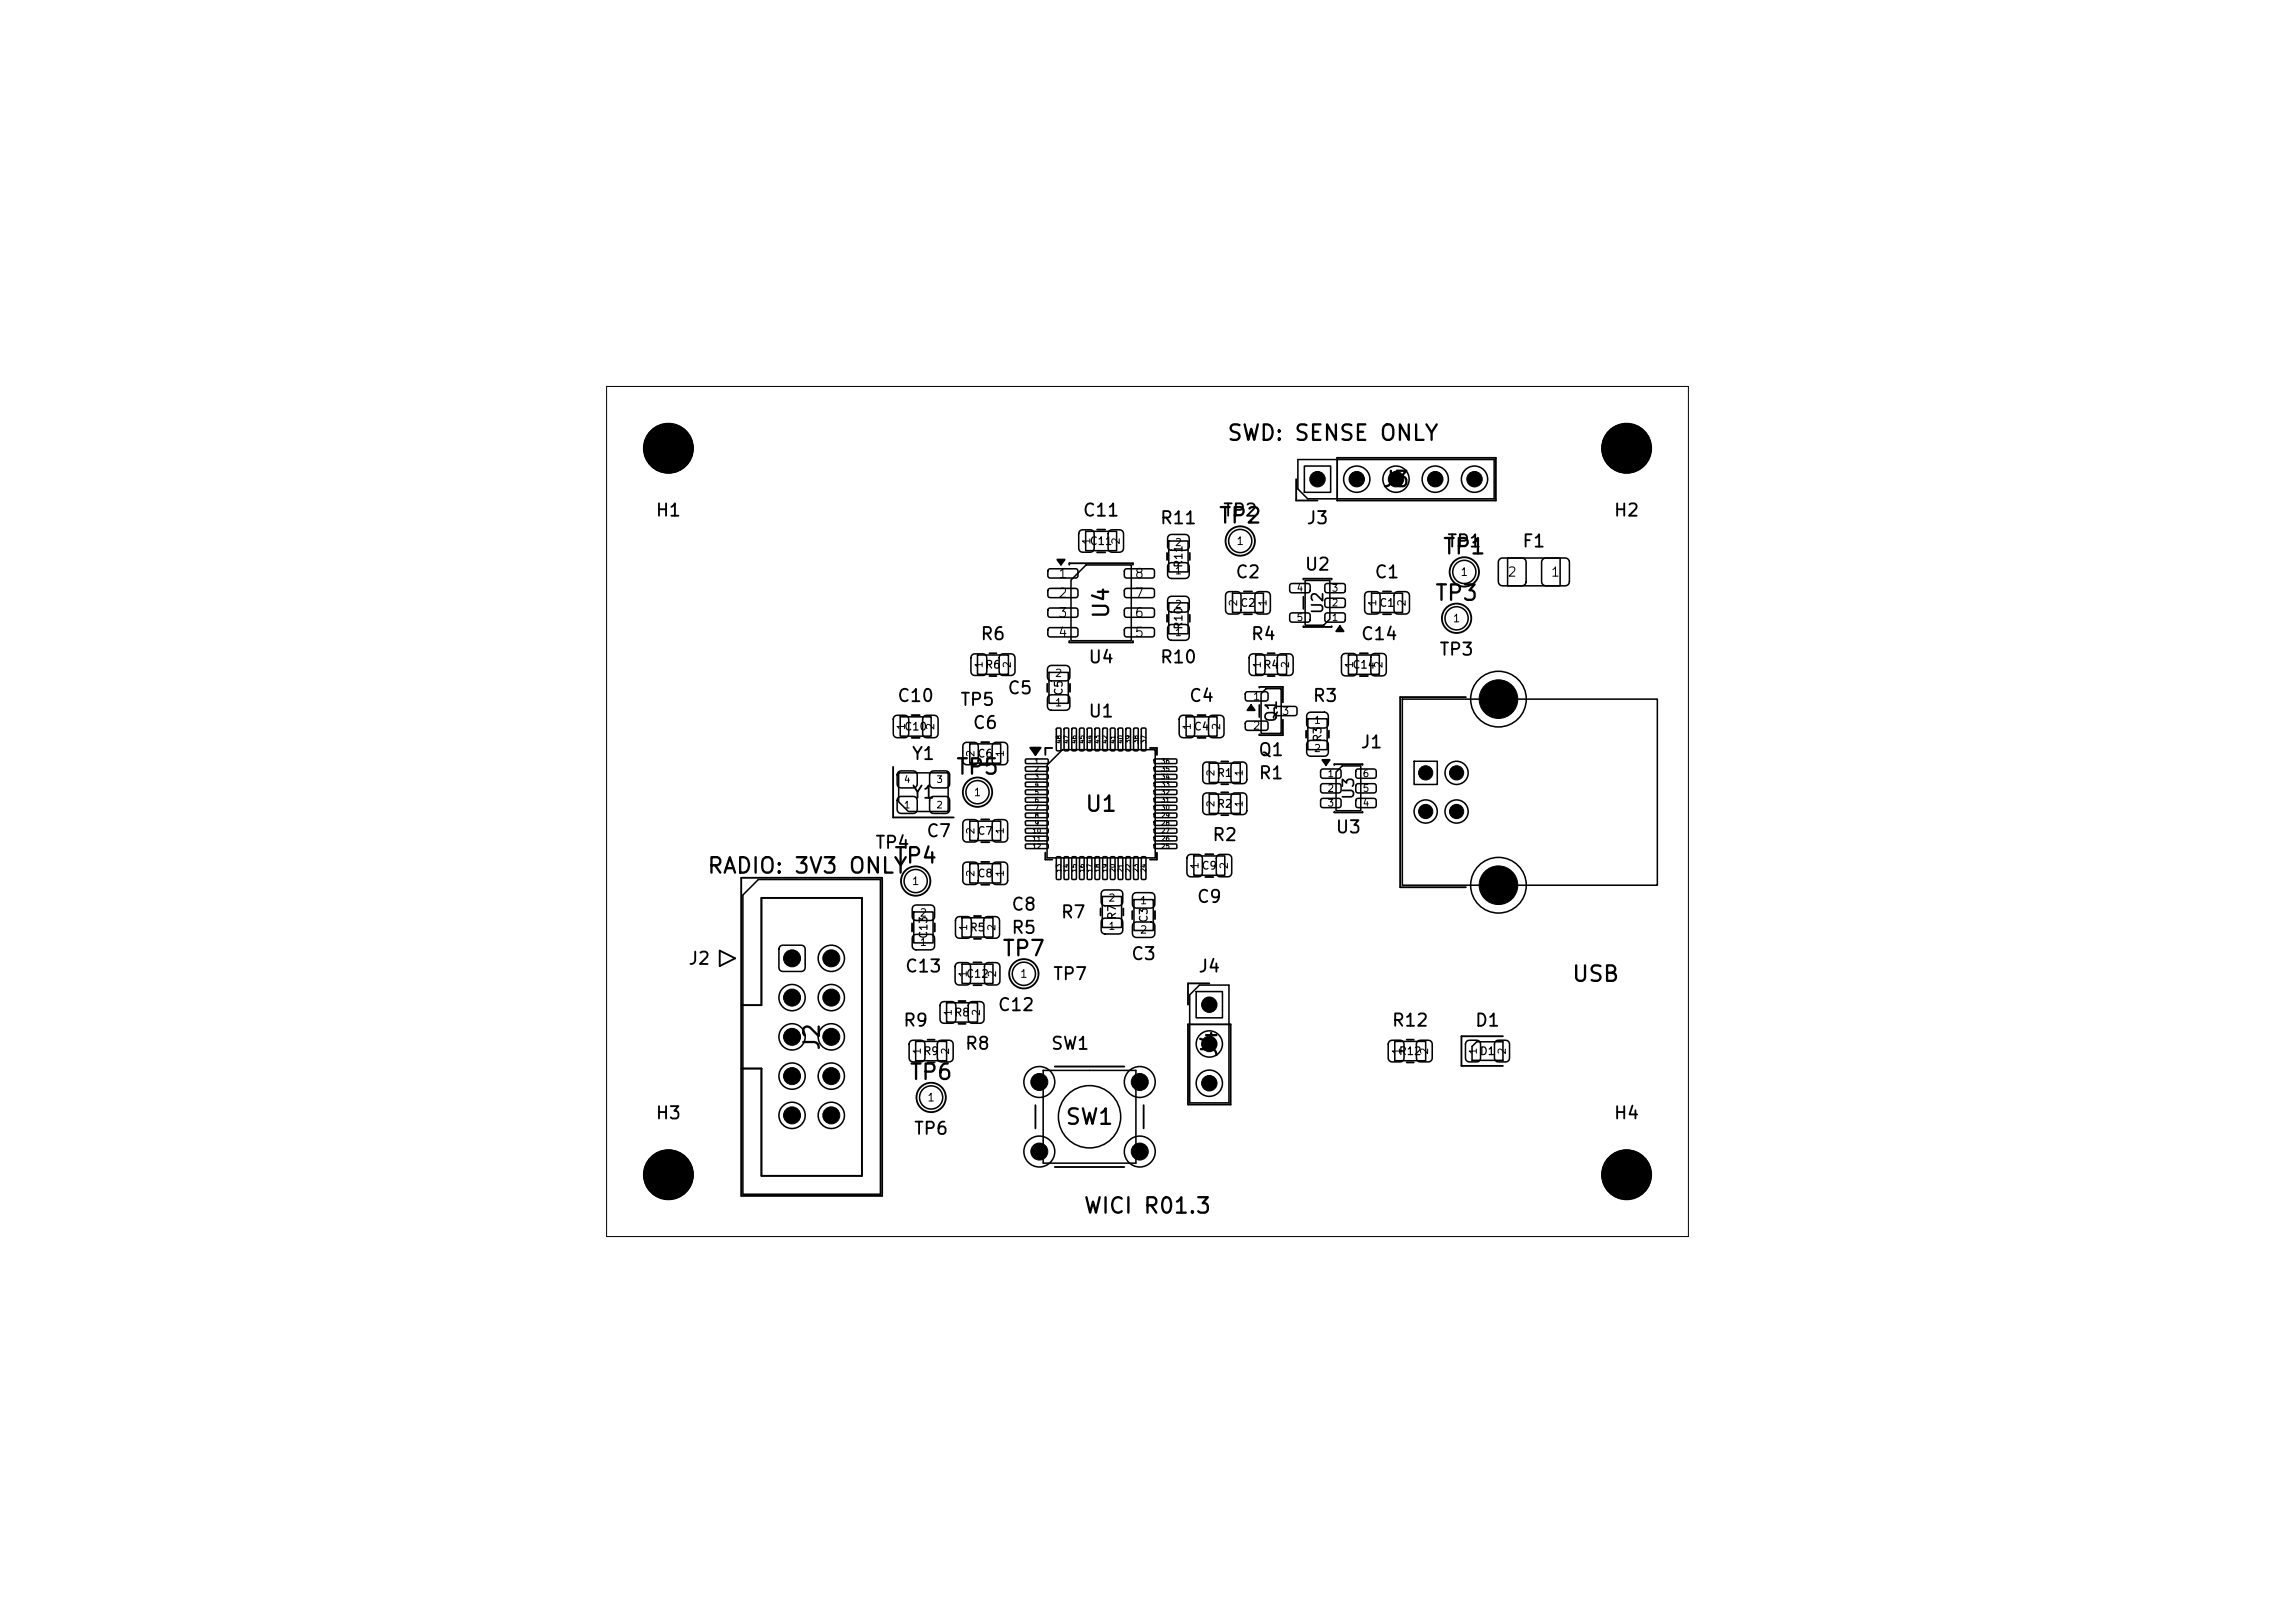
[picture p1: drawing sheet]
<svg xmlns="http://www.w3.org/2000/svg" width="297mm" height="210mm" viewBox="0 0 297 210" stroke-linecap="round" stroke-linejoin="round" font-family="sans-serif">
<defs><g id="words">
<g font-size="2">
<text x="158.7" y="57.5">SWD: SENSE ONLY</text>
<text x="178.7" y="63.5">J3</text>
<text x="157.6" y="68.2">TP2</text>
<text x="186.6" y="72.2">TP1</text>
<text x="144" y="80.2" transform="rotate(-90 144 80.2)">U4</text>
<text x="185.6" y="78.2">TP3</text>
<text x="123.6" y="100.7">TP5</text>
<text x="140.3" y="105.5">U1</text>
<text x="91.4" y="113.5">RADIO: 3V3 ONLY</text>
<text x="115.6" y="112.2">TP4</text>
<text x="129.6" y="124.2">TP7</text>
<text x="203.3" y="127.5">USB</text>
<text x="106.6" y="136.1" transform="rotate(-90 106.6 136.1)">J2</text>
<text x="158" y="137" transform="rotate(-90 158 137)">J4</text>
<text x="117.6" y="140.2">TP6</text>
<text x="137.8" y="146">SW1</text>
<text x="140.1" y="157.5">WICI R01.3</text>
</g>
<g font-size="1.6">
<text x="84.7" y="67.2">H1</text>
<text x="140" y="67.2">C11</text>
<text x="150" y="68.2">R11</text>
<text x="158.2" y="67.2">TP2</text>
<text x="169" y="68.2">J3</text>
<text x="187.2" y="71.2">TP1</text>
<text x="196.9" y="71.2">F1</text>
<text x="208.7" y="67.2">H2</text>
<text x="159.8" y="75.2">C2</text>
<text x="168.7" y="74.2">U2</text>
<text x="177.8" y="75.2">C1</text>
<text x="126.8" y="83.2">R6</text>
<text x="161.8" y="83.2">R4</text>
<text x="176" y="83.2">C14</text>
<text x="140.7" y="86.2">U4</text>
<text x="150" y="86.2">R10</text>
<text x="186.2" y="85.2">TP3</text>
<text x="116" y="91.2">C10</text>
<text x="124.2" y="91.7">TP5</text>
<text x="125.8" y="94.7">C6</text>
<text x="130.3" y="90.2">C5</text>
<text x="140.7" y="93.2">U1</text>
<text x="153.8" y="91.2">C4</text>
<text x="169.8" y="91.2">R3</text>
<text x="117.9" y="98.7">Y1</text>
<text x="162.7" y="98.2">Q1</text>
<text x="162.8" y="101.2">R1</text>
<text x="176" y="97.2">J1</text>
<text x="117.9" y="103.7">Y1</text>
<text x="113.2" y="110.2">TP4</text>
<text x="119.8" y="108.7">C7</text>
<text x="156.8" y="109.2">R2</text>
<text x="172.7" y="108.2">U3</text>
<text x="130.8" y="118.2">C8</text>
<text x="137.2" y="119.2">R7</text>
<text x="154.8" y="117.2">C9</text>
<text x="89" y="125.2">J2</text>
<text x="130.8" y="121.2">R5</text>
<text x="146.3" y="124.6">C3</text>
<text x="117" y="126.2">C13</text>
<text x="129" y="131.2">C12</text>
<text x="136.2" y="127.2">TP7</text>
<text x="155" y="126.2">J4</text>
<text x="116.8" y="133.2">R9</text>
<text x="124.8" y="136.2">R8</text>
<text x="135.9" y="136.2">SW1</text>
<text x="180" y="133.2">R12</text>
<text x="190.8" y="133.2">D1</text>
<text x="84.7" y="145.2">H3</text>
<text x="118.2" y="147.2">TP6</text>
<text x="208.7" y="145.2">H4</text>
</g>
<g font-size="1.4">
<text x="171.6" y="79.6" transform="rotate(-90 171.6 79.6)">U2</text>
<text x="165.6" y="93.6" transform="rotate(-90 165.6 93.6)">Q1</text>
<text x="175.6" y="103.6" transform="rotate(-90 175.6 103.6)">U3</text>
</g>
<g font-size="1.3">
<text x="133.7" y="141">1</text>
<text x="146.7" y="141">1</text>
<text x="133.7" y="150">2</text>
<text x="146.7" y="150">2</text>
</g>
<g font-size="1.2">
<text x="136.9" y="75.1">1</text>
<text x="136.9" y="77.6">2</text>
<text x="146.8" y="77.6">7</text>
<text x="146.8" y="75.1">8</text>
<text x="195" y="74.9">2</text>
<text x="200.6" y="74.9">1</text>
<text x="136.9" y="80.2">3</text>
<text x="136.9" y="82.7">4</text>
<text x="146.8" y="82.7">5</text>
<text x="146.8" y="80.2">6</text>
</g>
<g font-size="1.1">
<text x="169.8" y="62.9">1</text>
<text x="174.9" y="62.9">2</text>
<text x="180" y="62.9">3</text>
<text x="185.1" y="62.9">4</text>
<text x="190.2" y="62.9">5</text>
<text x="106.9" y="129.9">4</text>
<text x="155.8" y="130.9">1</text>
<text x="155.8" y="135.9">2</text>
<text x="106.9" y="140.1">8</text>
<text x="155.8" y="141">3</text>
<text x="106.4" y="145.2">10</text>
</g>
<g font-size="1">
<text x="140.9" y="70.8">C11</text>
<text x="141.3" y="70.6" transform="rotate(-90 141.3 70.6)">1</text>
<text x="145.1" y="70.6" transform="rotate(-90 145.1 70.6)">2</text>
<text x="159.9" y="70.8">1</text>
<text x="153.3" y="73.6" transform="rotate(-90 153.3 73.6)">R11</text>
<text x="188.9" y="74.8">1</text>
<text x="153.3" y="81.6" transform="rotate(-90 153.3 81.6)">R10</text>
<text x="160.3" y="78.6" transform="rotate(-90 160.3 78.6)">2</text>
<text x="160.4" y="78.8">C2</text>
<text x="164.1" y="78.6" transform="rotate(-90 164.1 78.6)">1</text>
<text x="178.3" y="78.6" transform="rotate(-90 178.3 78.6)">1</text>
<text x="178.4" y="78.8">C1</text>
<text x="182.1" y="78.6" transform="rotate(-90 182.1 78.6)">2</text>
<text x="187.9" y="80.8">1</text>
<text x="127.4" y="86.8">R6</text>
<text x="136.4" y="87.8">2</text>
<text x="163.4" y="86.8">R4</text>
<text x="174.9" y="86.8">C14</text>
<text x="175.3" y="86.6" transform="rotate(-90 175.3 86.6)">1</text>
<text x="179.1" y="86.6" transform="rotate(-90 179.1 86.6)">2</text>
<text x="116.9" y="94.8">C10</text>
<text x="117.3" y="94.6" transform="rotate(-90 117.3 94.6)">1</text>
<text x="121.1" y="94.6" transform="rotate(-90 121.1 94.6)">2</text>
<text x="136.4" y="91.6">1</text>
<text x="137.8" y="90.1" transform="rotate(-90 137.8 90.1)">C5</text>
<text x="154.3" y="94.6" transform="rotate(-90 154.3 94.6)">1</text>
<text x="154.4" y="94.8">C4</text>
<text x="158.1" y="94.6" transform="rotate(-90 158.1 94.6)">2</text>
<text x="162.1" y="90.9">1</text>
<text x="162.1" y="94.7">2</text>
<text x="165.8" y="92.8">3</text>
<text x="126.3" y="98.1" transform="rotate(-90 126.3 98.1)">2</text>
<text x="126.4" y="98.3">C6</text>
<text x="130.1" y="98.1" transform="rotate(-90 130.1 98.1)">1</text>
<text x="157.4" y="100.8">R1</text>
<text x="171.3" y="96.1" transform="rotate(-90 171.3 96.1)">R3</text>
<text x="183.9" y="100.8">1</text>
<text x="187.9" y="100.8">4</text>
<text x="125.9" y="103.3">1</text>
<text x="157.4" y="104.8">R2</text>
<text x="183.9" y="105.8">2</text>
<text x="187.9" y="105.8">3</text>
<text x="126.3" y="113.6" transform="rotate(-90 126.3 113.6)">2</text>
<text x="126.3" y="108.1" transform="rotate(-90 126.3 108.1)">2</text>
<text x="126.4" y="108.3">C7</text>
<text x="126.4" y="113.8">C8</text>
<text x="130.1" y="113.6" transform="rotate(-90 130.1 113.6)">1</text>
<text x="130.1" y="108.1" transform="rotate(-90 130.1 108.1)">1</text>
<text x="155.3" y="112.6" transform="rotate(-90 155.3 112.6)">1</text>
<text x="155.4" y="112.8">C9</text>
<text x="159.1" y="112.6" transform="rotate(-90 159.1 112.6)">2</text>
<text x="117.9" y="114.8">1</text>
<text x="118.9" y="118.8">2</text>
<text x="144.7" y="119.1" transform="rotate(-90 144.7 119.1)">R7</text>
<text x="147.4" y="117.2">1</text>
<text x="148.8" y="119.5" transform="rotate(-90 148.8 119.5)">C3</text>
<text x="118.9" y="122.6">1</text>
<text x="120.3" y="121.6" transform="rotate(-90 120.3 121.6)">C13</text>
<text x="125.4" y="120.8">R5</text>
<text x="147.4" y="121">2</text>
<text x="123.4" y="131.8">R8</text>
<text x="124.9" y="126.8">C12</text>
<text x="125.3" y="126.6" transform="rotate(-90 125.3 126.6)">1</text>
<text x="129.1" y="126.6" transform="rotate(-90 129.1 126.6)">2</text>
<text x="131.9" y="126.8">1</text>
<text x="119.4" y="136.8">R9</text>
<text x="180.9" y="136.8">R12</text>
<text x="191.4" y="136.8">D1</text>
<text x="119.9" y="142.8">1</text>
</g>
<g font-size=".9">
<text x="152" y="70.9">2</text>
<text x="152" y="74.5">1</text>
<text x="167.7" y="76.8">4</text>
<text x="172.3" y="76.8">3</text>
<text x="152" y="82.5">1</text>
<text x="152" y="78.9">2</text>
<text x="167.7" y="80.6">5</text>
<text x="172.3" y="80.6">1</text>
<text x="172.3" y="78.7">2</text>
<text x="127.4" y="86.5" transform="rotate(-90 127.4 86.5)">1</text>
<text x="131" y="86.5" transform="rotate(-90 131 86.5)">2</text>
<text x="163.4" y="86.5" transform="rotate(-90 163.4 86.5)">1</text>
<text x="167" y="86.5" transform="rotate(-90 167 86.5)">2</text>
<text x="170" y="93.9">1</text>
<text x="116.9" y="101.5">4</text>
<text x="121.1" y="101.5">3</text>
<text x="157.4" y="100.5" transform="rotate(-90 157.4 100.5)">2</text>
<text x="161" y="100.5" transform="rotate(-90 161 100.5)">1</text>
<text x="170" y="97.5">2</text>
<text x="171.7" y="100.8">1</text>
<text x="176.3" y="100.8">6</text>
<text x="116.9" y="104.8">1</text>
<text x="121.1" y="104.8">2</text>
<text x="157.4" y="104.5" transform="rotate(-90 157.4 104.5)">2</text>
<text x="161" y="104.5" transform="rotate(-90 161 104.5)">1</text>
<text x="171.7" y="102.7">2</text>
<text x="171.7" y="104.6">3</text>
<text x="176.3" y="104.6">4</text>
<text x="176.3" y="102.7">5</text>
<text x="143.4" y="116.9">2</text>
<text x="125.4" y="120.5" transform="rotate(-90 125.4 120.5)">1</text>
<text x="129" y="120.5" transform="rotate(-90 129 120.5)">2</text>
<text x="143.4" y="120.5">1</text>
<text x="123.4" y="131.5" transform="rotate(-90 123.4 131.5)">1</text>
<text x="127" y="131.5" transform="rotate(-90 127 131.5)">2</text>
<text x="119.4" y="136.5" transform="rotate(-90 119.4 136.5)">1</text>
<text x="123" y="136.5" transform="rotate(-90 123 136.5)">2</text>
<text x="181.4" y="136.5" transform="rotate(-90 181.4 136.5)">1</text>
<text x="185" y="136.5" transform="rotate(-90 185 136.5)">2</text>
<text x="191.3" y="136.5" transform="rotate(-90 191.3 136.5)">1</text>
<text x="195.1" y="136.5" transform="rotate(-90 195.1 136.5)">2</text>
</g>
<g font-size=".6">
<text x="133.8" y="99">1</text>
<text x="133.8" y="100">2</text>
<text x="133.8" y="101">3</text>
<text x="133.8" y="102">4</text>
<text x="137.5" y="96.3" transform="rotate(-90 137.5 96.3)">48</text>
<text x="138.5" y="96.3" transform="rotate(-90 138.5 96.3)">47</text>
<text x="139.5" y="96.3" transform="rotate(-90 139.5 96.3)">46</text>
<text x="140.5" y="96.3" transform="rotate(-90 140.5 96.3)">45</text>
<text x="141.5" y="96.3" transform="rotate(-90 141.5 96.3)">44</text>
<text x="142.5" y="96.3" transform="rotate(-90 142.5 96.3)">43</text>
<text x="143.5" y="96.3" transform="rotate(-90 143.5 96.3)">42</text>
<text x="144.5" y="96.3" transform="rotate(-90 144.5 96.3)">41</text>
<text x="145.5" y="96.3" transform="rotate(-90 145.5 96.3)">40</text>
<text x="146.5" y="96.3" transform="rotate(-90 146.5 96.3)">39</text>
<text x="147.5" y="96.3" transform="rotate(-90 147.5 96.3)">38</text>
<text x="148.5" y="96.3" transform="rotate(-90 148.5 96.3)">37</text>
<text x="150.2" y="102">33</text>
<text x="150.2" y="101">34</text>
<text x="150.2" y="100">35</text>
<text x="150.2" y="99">36</text>
<text x="133.5" y="108">10</text>
<text x="133.8" y="103">5</text>
<text x="133.8" y="104">6</text>
<text x="133.8" y="105">7</text>
<text x="133.8" y="106">8</text>
<text x="133.8" y="107">9</text>
<text x="150.2" y="108">27</text>
<text x="150.2" y="107">28</text>
<text x="150.2" y="106">29</text>
<text x="150.2" y="105">30</text>
<text x="150.2" y="104">31</text>
<text x="150.2" y="103">32</text>
<text x="133.5" y="109">11</text>
<text x="133.5" y="110">12</text>
<text x="137.5" y="113" transform="rotate(-90 137.5 113)">13</text>
<text x="138.5" y="113" transform="rotate(-90 138.5 113)">14</text>
<text x="139.5" y="113" transform="rotate(-90 139.5 113)">15</text>
<text x="140.5" y="113" transform="rotate(-90 140.5 113)">16</text>
<text x="141.5" y="113" transform="rotate(-90 141.5 113)">17</text>
<text x="142.5" y="113" transform="rotate(-90 142.5 113)">18</text>
<text x="143.5" y="113" transform="rotate(-90 143.5 113)">19</text>
<text x="144.5" y="113" transform="rotate(-90 144.5 113)">20</text>
<text x="145.5" y="113" transform="rotate(-90 145.5 113)">21</text>
<text x="146.5" y="113" transform="rotate(-90 146.5 113)">22</text>
<text x="147.5" y="113" transform="rotate(-90 147.5 113)">23</text>
<text x="148.5" y="113" transform="rotate(-90 148.5 113)">24</text>
<text x="150.2" y="110">25</text>
<text x="150.2" y="109">26</text>
</g>
</g></defs>
<g fill="none" stroke="#000" stroke-width=".2">
<path d="M168 59.5h25.4v5h-24.2l-1.2-1.2zM135.7 73.7l.2-.1h3.4l.2 .3v.7l-.3 .2h-3.4l-.2-.3zM135.7 76.2l.2-.1 3.4 .1 .2 .2v.7l-.3 .2h-3.4l-.2-.3zM135.7 78.8l.2-.1h3.4l.2 .3v.7l-.3 .2h-3.4l-.2-.3zM139.7 68.7l.4-.1h1a.5 .5 0 0 1 .5 .5v1.9a.5 .5 0 0 1-.5 .5h-1a.5 .5 0 0 1-.5-.5v-1.9zM140.5 68.8h4v2.5h-4zM140.6 73.1h5.8v9.8h-7.8v-7.8zM143.5 68.7l.4-.1h1a.5 .5 0 0 1 .5 .5v1.9a.5 .5 0 0 1-.5 .5h-1a.5 .5 0 0 1-.5-.5v-1.9zM145.6 78.8l.2-.1h3.4l.2 .3v.7l-.3 .2h-3.4l-.2-.3zM145.6 76.2l.2-.1 3.4 .1 .2 .2v.7l-.3 .2h-3.4l-.2-.3zM145.6 73.7l.2-.1h3.4l.2 .3v.7l-.3 .2h-3.4l-.2-.3zM151.2 77.3l.4-.1h1.8a.5 .5 0 0 1 .5 .5v1a.5 .5 0 0 1-.5 .5h-1.8a.5 .5 0 0 1-.5-.5v-1z"/>
<path d="M151.2 73l.4-.2h1.8a.5 .5 0 0 1 .5 .5v1.1a.5 .5 0 0 1-.5 .5h-1.8a.5 .5 0 0 1-.5-.5v-1.1zM151.2 69.3l.4-.1h1.8a.5 .5 0 0 1 .5 .5v1a.5 .5 0 0 1-.5 .5h-1.8a.5 .5 0 0 1-.5-.5v-1zM151.3 78h2.5v4h-2.5zM151.3 70h2.5v4h-2.5zM158.7 76.7l.4-.1h1a.5 .5 0 0 1 .5 .5v1.9a.5 .5 0 0 1-.5 .5h-1a.5 .5 0 0 1-.5-.5v-1.9zM159.5 76.8h4v2.5h-4zM162.5 76.7l.4-.1h1a.5 .5 0 0 1 .5 .5v1.9a.5 .5 0 0 1-.5 .5h-1a.5 .5 0 0 1-.5-.5v-1.9zM167 75.6l.2-.1h2.2l.2 .3-.1 .7-.2 .2h-2.2l-.2-.3zM167 79.4l.2-.1h2.2l.2 .3-.1 .7-.2 .2h-2.2l-.2-.3zM168.8 60.3h3.4v3.4h-3.4zM168.9 75.1h3.2v5l-.8 .8h-2.4zM171.5 79.4l.3-.1h2.1l.2 .3v.7l-.3 .2h-2.2l-.1-.3z"/>
<path d="M171.5 77.5l.3-.1h2.1l.2 .3v.7l-.3 .2h-2.2l-.1-.3zM171.5 75.6l.3-.1h2.1l.2 .3v.7l-.3 .2h-2.2l-.1-.3zM176.7 76.7l.4-.1h1a.5 .5 0 0 1 .5 .5v1.9a.5 .5 0 0 1-.5 .5h-1a.5 .5 0 0 1-.5-.5v-1.9zM177.5 76.8h4v2.5h-4zM180.5 76.7l.4-.1h1a.5 .5 0 0 1 .5 .5v1.9a.5 .5 0 0 1-.5 .5h-1a.5 .5 0 0 1-.5-.5v-1.9zM194.1 72.4l.3-.2h2.6a.54 .54 0 0 1 .5 .5v2.6a.54 .54 0 0 1-.5 .5h-2.6a.54 .54 0 0 1-.5-.5v-2.6zM195.1 72.2h6.8v3.6h-6.8zM199.7 72.4l.3-.2h2.6a.54 .54 0 0 1 .5 .5v2.6a.54 .54 0 0 1-.5 .5h-2.6a.54 .54 0 0 1-.5-.5v-2.6zM115.7 92.7l.4-.1h1a.5 .5 0 0 1 .5 .5v1.9a.5 .5 0 0 1-.5 .5h-1a.5 .5 0 0 1-.5-.5v-1.9zM116.2 99.9l.4-.1h1.6a.5 .5 0 0 1 .5 .5v1.2a.5 .5 0 0 1-.5 .5h-1.6a.5 .5 0 0 1-.5-.5v-1.2zM116.5 92.8h4v2.5h-4zM119.5 92.7l.4-.1h1a.5 .5 0 0 1 .5 .5v1.9a.5 .5 0 0 1-.5 .5h-1a.5 .5 0 0 1-.5-.5v-1.9z"/>
<path d="M120.4 99.9l.4-.1h1.6a.5 .5 0 0 1 .5 .5v1.2a.5 .5 0 0 1-.5 .5h-1.6a.5 .5 0 0 1-.5-.5v-1.2zM124.7 96.2l.4-.1h1a.5 .5 0 0 1 .5 .5v1.9a.5 .5 0 0 1-.5 .5h-1a.5 .5 0 0 1-.5-.5v-1.9zM125.5 96.3h4v2.5h-4zM125.8 84.8l.4-.2h1a.5 .5 0 0 1 .5 .5v1.8a.5 .5 0 0 1-.5 .5h-1a.5 .5 0 0 1-.5-.5v-1.8zM126.5 84.8h4v2.5h-4zM128.5 96.2l.4-.1h1a.5 .5 0 0 1 .5 .5v1.9a.5 .5 0 0 1-.5 .5h-1a.5 .5 0 0 1-.5-.5v-1.9zM129.4 84.8l.4-.2h1.1a.5 .5 0 0 1 .5 .5v1.8a.5 .5 0 0 1-.5 .5h-1.1a.5 .5 0 0 1-.5-.5v-1.8zM132.7 98.2h2.8l.1 .1 .1 .4-.2 .1h-2.6l-.2-.1zM132.7 99.2h2.8l.1 .1 .1 .4-.2 .1h-2.6l-.2-.1zM135.7 81.3l.2-.1h3.4l.2 .3v.7l-.3 .2h-3.4l-.2-.3zM135.7 90.1l.4-.2h1.9a.5 .5 0 0 1 .5 .5v1a.5 .5 0 0 1-.5 .5h-1.9a.5 .5 0 0 1-.5-.5v-1zM135.7 86.3l.4-.2h1.9a.5 .5 0 0 1 .5 .5v1a.5 .5 0 0 1-.5 .5h-1.9a.5 .5 0 0 1-.5-.5v-1z"/>
<path d="M135.8 87h2.5v4h-2.5zM136.7 94.2h.5l.1 .2v2.6l-.1 .2-.4-.1-.1-.1zM137.5 97h12v14h-14v-12zM137.7 94.2h.5l.1 .2v2.6l-.1 .2-.4-.1-.1-.1zM138.7 94.2h.5l.1 .2v2.6l-.1 .2-.4-.1-.1-.1zM139.7 94.2h.5l.1 .2v2.6l-.1 .2-.4-.1-.1-.1zM140.7 94.2h.5l.1 .2v2.6l-.1 .2-.4-.1-.1-.1zM141.7 94.2h.5l.1 .2v2.6l-.1 .2-.4-.1-.1-.1zM142.7 94.2h.5l.1 .2v2.6l-.1 .2-.4-.1-.1-.1zM143.7 94.2h.5l.1 .2v2.6l-.1 .2-.4-.1-.1-.1zM144.7 94.2h.5l.1 .2v2.6l-.1 .2-.4-.1-.1-.1zM145.6 81.3l.2-.1h3.4l.2 .3v.7l-.3 .2h-3.4l-.2-.3z"/>
<path d="M145.7 94.2h.5l.1 .2v2.6l-.1 .2-.4-.1-.1-.1zM146.7 94.2h.5l.1 .2v2.6l-.1 .2-.4-.1-.1-.1zM147.7 94.2h.5l.1 .2v2.6l-.1 .2-.4-.1-.1-.1zM149.4 99.2h2.8l.1 .1v.4l-.1 .1h-2.7l-.1-.1zM149.4 98.2h2.8l.1 .1v.4l-.1 .1h-2.7l-.1-.1zM151.2 81l.4-.2h1.8a.5 .5 0 0 1 .5 .5v1.1a.5 .5 0 0 1-.5 .5h-1.8a.5 .5 0 0 1-.5-.5v-1.1zM152.7 92.7l.4-.1h1a.5 .5 0 0 1 .5 .5v1.9a.5 .5 0 0 1-.5 .5h-1a.5 .5 0 0 1-.5-.5v-1.9zM153.5 92.8h4v2.5h-4zM155.8 98.8l.4-.2h1a.5 .5 0 0 1 .5 .5v1.8a.5 .5 0 0 1-.5 .5h-1a.5 .5 0 0 1-.5-.5v-1.8zM156.5 98.8h4v2.5h-4zM156.5 92.7l.4-.1h1a.5 .5 0 0 1 .5 .5v1.9a.5 .5 0 0 1-.5 .5h-1a.5 .5 0 0 1-.5-.5v-1.9zM159.4 98.8l.4-.2h1.1a.5 .5 0 0 1 .5 .5v1.8a.5 .5 0 0 1-.5 .5h-1.1a.5 .5 0 0 1-.5-.5v-1.8z"/>
<path d="M161.2 89.6l.3-.1h2.4l.2 .3v.7l-.3 .2h-2.5l-.1-.3zM161.2 93.4l.3-.1h2.4l.2 .3v.7l-.3 .2h-2.5l-.1-.3zM161.8 84.8l.4-.2h1a.5 .5 0 0 1 .5 .5v1.8a.5 .5 0 0 1-.5 .5h-1a.5 .5 0 0 1-.5-.5v-1.8zM162.5 84.8h4v2.5h-4zM163.2 89.8l.7-.7h1.9v5.8h-2.6zM165 91.5l.2-.1h2.5l.2 .3-.1 .7-.2 .2h-2.5l-.2-.3zM165.4 84.8l.4-.2h1.1a.5 .5 0 0 1 .5 .5v1.8a.5 .5 0 0 1-.5 .5h-1.1a.5 .5 0 0 1-.5-.5v-1.8zM169.2 92.3l.4-.1h1.8a.5 .5 0 0 1 .5 .5v1a.5 .5 0 0 1-.5 .5h-1.8a.5 .5 0 0 1-.5-.5v-1zM169.2 96l.4-.2h1.8a.5 .5 0 0 1 .5 .5v1.1a.5 .5 0 0 1-.5 .5h-1.8a.5 .5 0 0 1-.5-.5v-1.1zM169.3 93h2.5v4h-2.5zM171 99.6l.2-.1h2.2l.2 .3-.1 .7-.2 .2h-2.2l-.2-.3zM172.9 99.9l.8-.8h2.4v5.8h-3.2z"/>
<path d="M173.7 84.7l.4-.1h1a.5 .5 0 0 1 .5 .5v1.9a.5 .5 0 0 1-.5 .5h-1a.5 .5 0 0 1-.5-.5v-1.9zM174.5 84.8h4v2.5h-4zM175.5 99.6l.3-.1h2.1l.2 .3v.7l-.3 .2h-2.2l-.1-.3zM177.5 84.7l.4-.1h1a.5 .5 0 0 1 .5 .5v1.9a.5 .5 0 0 1-.5 .5h-1a.5 .5 0 0 1-.5-.5v-1.9zM181.5 90.5h33v24h-33zM183 98.5h3v3h-3zM98.1 113.8h15.8v40.7h-17.8v-38.7zM116.2 103.2l.4-.1h1.6a.5 .5 0 0 1 .5 .5v1.2a.5 .5 0 0 1-.5 .5h-1.6a.5 .5 0 0 1-.5-.5v-1.2zM116.3 100h6.4v5h-5.1l-1.3-1.2zM118.2 117.2l.4-.1h1.9a.5 .5 0 0 1 .5 .5v1a.5 .5 0 0 1-.5 .5h-1.9a.5 .5 0 0 1-.5-.5v-1zM118.3 118h2.5v4h-2.5zM120.4 103.2l.4-.1h1.6a.5 .5 0 0 1 .5 .5v1.2a.5 .5 0 0 1-.5 .5h-1.6a.5 .5 0 0 1-.5-.5v-1.2z"/>
<path d="M123.8 118.8l.4-.2h1a.5 .5 0 0 1 .5 .5v1.8a.5 .5 0 0 1-.5 .5h-1a.5 .5 0 0 1-.5-.5v-1.8zM124.5 118.8h4v2.5h-4zM124.7 106.2l.4-.1h1a.5 .5 0 0 1 .5 .5v1.9a.5 .5 0 0 1-.5 .5h-1a.5 .5 0 0 1-.5-.5v-1.9zM124.7 111.7l.4-.1h1a.5 .5 0 0 1 .5 .5v1.9a.5 .5 0 0 1-.5 .5h-1a.5 .5 0 0 1-.5-.5v-1.9zM125.5 106.3h4v2.5h-4zM125.5 111.8h4v2.5h-4zM127.4 118.8l.4-.2h1.1a.5 .5 0 0 1 .5 .5v1.8a.5 .5 0 0 1-.5 .5h-1.1a.5 .5 0 0 1-.5-.5v-1.8zM128.5 106.2l.4-.1h1a.5 .5 0 0 1 .5 .5v1.9a.5 .5 0 0 1-.5 .5h-1a.5 .5 0 0 1-.5-.5v-1.9zM128.5 111.7l.4-.1h1a.5 .5 0 0 1 .5 .5v1.9a.5 .5 0 0 1-.5 .5h-1a.5 .5 0 0 1-.5-.5v-1.9zM132.7 100.2h2.8l.1 .1 .1 .4-.2 .1h-2.6l-.2-.1zM132.7 101.2h2.8l.1 .1 .1 .4-.2 .1h-2.6l-.2-.1zM132.7 102.2h2.8l.1 .1 .1 .4-.2 .1h-2.6l-.2-.1z"/>
<path d="M132.7 103.2h2.8l.1 .1 .1 .4-.2 .1h-2.6l-.2-.1zM132.7 104.2h2.8l.1 .1 .1 .4-.2 .1h-2.6l-.2-.1zM132.7 105.2h2.8l.1 .1 .1 .4-.2 .1h-2.6l-.2-.1zM132.7 106.2h2.8l.1 .1 .1 .4-.2 .1h-2.6l-.2-.1zM132.7 107.2h2.8l.1 .1 .1 .4-.2 .1h-2.6l-.2-.1zM132.7 108.2h2.8l.1 .1 .1 .4-.2 .1h-2.6l-.2-.1zM132.7 109.2h2.8l.1 .1 .1 .4-.2 .1h-2.6l-.2-.1zM136.7 110.9h.5l.1 .1v2.7l-.1 .1h-.4l-.1-.1zM137.7 110.9h.5l.1 .1v2.7l-.1 .1h-.4l-.1-.1zM138.7 110.9h.5l.1 .1v2.7l-.1 .1h-.4l-.1-.1zM139.7 110.9h.5l.1 .1v2.7l-.1 .1h-.4l-.1-.1zM140.7 110.9h.5l.1 .1v2.7l-.1 .1h-.4l-.1-.1z"/>
<path d="M141.7 110.9h.5l.1 .1v2.7l-.1 .1h-.4l-.1-.1zM142.6 118.9l.4-.1h1.8a.5 .5 0 0 1 .5 .5v1.1a.5 .5 0 0 1-.5 .5h-1.8a.5 .5 0 0 1-.5-.5v-1.1zM142.6 115.3l.4-.1h1.8a.5 .5 0 0 1 .5 .5v1a.5 .5 0 0 1-.5 .5h-1.8a.5 .5 0 0 1-.5-.5v-1zM142.7 116h2.5v4h-2.5zM142.7 110.9h.5l.1 .1v2.7l-.1 .1h-.4l-.1-.1zM143.7 110.9h.5l.1 .1v2.7l-.1 .1h-.4l-.1-.1zM144.7 110.9h.5l.1 .1v2.7l-.1 .1h-.4l-.1-.1zM145.7 110.9h.5l.1 .1v2.7l-.1 .1h-.4l-.1-.1zM146.7 115.7l.4-.2h1.9a.5 .5 0 0 1 .5 .5v1a.5 .5 0 0 1-.5 .5h-1.9a.5 .5 0 0 1-.5-.5v-1zM146.7 119.5l.4-.2h1.9a.5 .5 0 0 1 .5 .5v1a.5 .5 0 0 1-.5 .5h-1.9a.5 .5 0 0 1-.5-.5v-1zM146.7 110.9h.5l.1 .1v2.7l-.1 .1h-.4l-.1-.1zM146.8 116.4h2.5v4h-2.5z"/>
<path d="M147.7 110.9h.5l.1 .1v2.7l-.1 .1h-.4l-.1-.1zM149.4 109.2h2.8l.1 .1v.4l-.1 .1h-2.7l-.1-.1zM149.4 108.2h2.8l.1 .1v.4l-.1 .1h-2.7l-.1-.1zM149.4 107.2h2.8l.1 .1v.4l-.1 .1h-2.7l-.1-.1zM149.4 106.2h2.8l.1 .1v.4l-.1 .1h-2.7l-.1-.1zM149.4 105.2h2.8l.1 .1v.4l-.1 .1h-2.7l-.1-.1zM149.4 104.2h2.8l.1 .1v.4l-.1 .1h-2.7l-.1-.1zM149.4 103.2h2.8l.1 .1v.4l-.1 .1h-2.7l-.1-.1zM149.4 102.2h2.8l.1 .1v.4l-.1 .1h-2.7l-.1-.1zM149.4 101.2h2.8l.1 .1v.4l-.1 .1h-2.7l-.1-.1zM149.4 100.2h2.8l.1 .1v.4l-.1 .1h-2.7l-.1-.1zM153.7 110.7l.4-.1h1a.5 .5 0 0 1 .5 .5v1.9a.5 .5 0 0 1-.5 .5h-1a.5 .5 0 0 1-.5-.5v-1.9z"/>
<path d="M154.5 110.8h4v2.5h-4zM155.8 102.8l.4-.2h1a.5 .5 0 0 1 .5 .5v1.8a.5 .5 0 0 1-.5 .5h-1a.5 .5 0 0 1-.5-.5v-1.8zM156.5 102.8h4v2.5h-4zM157.5 110.7l.4-.1h1a.5 .5 0 0 1 .5 .5v1.9a.5 .5 0 0 1-.5 .5h-1a.5 .5 0 0 1-.5-.5v-1.9zM159.4 102.8l.4-.2h1.1a.5 .5 0 0 1 .5 .5v1.8a.5 .5 0 0 1-.5 .5h-1.1a.5 .5 0 0 1-.5-.5v-1.8zM171 101.5l.2-.1h2.2l.2 .3-.1 .7-.2 .2h-2.2l-.2-.3zM171 103.4l.2-.1h2.2l.2 .3-.1 .7-.2 .2h-2.2l-.2-.3zM175.5 103.4l.3-.1h2.1l.2 .3v.7l-.3 .2h-2.2l-.1-.3zM175.5 101.5l.3-.1h2.1l.2 .3v.7l-.3 .2h-2.2l-.1-.3zM96.1 130.1h2.4v-13.9h13v35.9h-13v-13.8h-2.4M100.9 122.5l.4-.2h2.4a.5 .5 0 0 1 .5 .5v2.4a.5 .5 0 0 1-.5 .5h-2.4a.5 .5 0 0 1-.5-.5v-2.4zM117.8 134.8l.4-.2h1a.5 .5 0 0 1 .5 .5v1.8a.5 .5 0 0 1-.5 .5h-1a.5 .5 0 0 1-.5-.5v-1.8z"/>
<path d="M118.2 121.1l.4-.2h1.9a.5 .5 0 0 1 .5 .5v1a.5 .5 0 0 1-.5 .5h-1.9a.5 .5 0 0 1-.5-.5v-1zM118.5 134.8h4v2.5h-4zM121.4 134.8l.4-.2h1.1a.5 .5 0 0 1 .5 .5v1.8a.5 .5 0 0 1-.5 .5h-1.1a.5 .5 0 0 1-.5-.5v-1.8zM121.8 129.8l.4-.2h1a.5 .5 0 0 1 .5 .5v1.8a.5 .5 0 0 1-.5 .5h-1a.5 .5 0 0 1-.5-.5v-1.8zM122.5 129.8h4v2.5h-4zM123.7 124.7l.4-.1h1a.5 .5 0 0 1 .5 .5v1.9a.5 .5 0 0 1-.5 .5h-1a.5 .5 0 0 1-.5-.5v-1.9zM124.5 124.8h4v2.5h-4zM125.4 129.8l.4-.2h1.1a.5 .5 0 0 1 .5 .5v1.8a.5 .5 0 0 1-.5 .5h-1.1a.5 .5 0 0 1-.5-.5v-1.8zM127.5 124.7l.4-.1h1a.5 .5 0 0 1 .5 .5v1.9a.5 .5 0 0 1-.5 .5h-1a.5 .5 0 0 1-.5-.5v-1.9zM135 138.5h12v12h-12zM154 128.7l1.2-1.2h3.8v15.2h-5zM154.8 128.3h3.4v3.4h-3.4z"/>
<path d="M179.8 134.8l.4-.2h1a.5 .5 0 0 1 .5 .5v1.8a.5 .5 0 0 1-.5 .5h-1a.5 .5 0 0 1-.5-.5v-1.8zM180.5 134.8h4v2.5h-4zM183.4 134.8l.4-.2h1.1a.5 .5 0 0 1 .5 .5v1.8a.5 .5 0 0 1-.5 .5h-1.1a.5 .5 0 0 1-.5-.5v-1.8zM189.8 134.7l.3-.1h1a.49 .49 0 0 1 .5 .5v1.8a.49 .49 0 0 1-.5 .5h-1a.49 .49 0 0 1-.4-.5v-1.8zM190.5 135.4l.6-.6h3.4v2.4h-4zM193.5 134.7l.4-.1h1a.49 .49 0 0 1 .5 .5v1.8a.49 .49 0 0 1-.5 .5h-1a.49 .49 0 0 1-.5-.5v-1.8z"/>
<circle cx="86.5" cy="58" r="3.2"/>
<circle cx="210.5" cy="58" r="3.2"/>
<circle cx="160.5" cy="70" r="1.5"/>
<circle cx="175.6" cy="62" r="1.7"/>
<circle cx="180.7" cy="62" r="1.7"/>
<circle cx="185.7" cy="62" r="1.7"/>
<circle cx="189.5" cy="74" r="1.5"/>
<circle cx="190.8" cy="62" r="1.7"/>
<circle cx="188.5" cy="80" r="1.5"/>
<circle cx="193.9" cy="90.5" r="3.6"/>
<circle cx="118.5" cy="114" r="1.5"/>
<circle cx="126.5" cy="102.5" r="1.5"/>
<circle cx="184.5" cy="105" r="1.5"/>
<circle cx="188.5" cy="100" r="1.5"/>
<circle cx="188.5" cy="105" r="1.5"/>
<circle cx="193.9" cy="114.5" r="3.6"/>
<circle cx="102.5" cy="129.1" r="1.7"/>
<circle cx="102.5" cy="134.2" r="1.7"/>
<circle cx="102.5" cy="139.2" r="1.7"/>
<circle cx="107.6" cy="129.1" r="1.7"/>
<circle cx="107.6" cy="139.2" r="1.7"/>
<circle cx="107.6" cy="134.2" r="1.7"/>
<circle cx="107.6" cy="124" r="1.7"/>
<circle cx="132.5" cy="126" r="1.5"/>
<circle cx="156.5" cy="135.1" r="1.7"/>
<circle cx="86.5" cy="152" r="3.2"/>
<circle cx="102.5" cy="144.3" r="1.7"/>
<circle cx="107.6" cy="144.3" r="1.7"/>
<circle cx="120.5" cy="142" r="1.5"/>
<circle cx="134.5" cy="149" r="2"/>
<circle cx="134.5" cy="140" r="2"/>
<circle cx="141" cy="144.5" r="4"/>
<circle cx="147.5" cy="149" r="2"/>
<circle cx="147.5" cy="140" r="2"/>
<circle cx="156.5" cy="140.2" r="1.7"/>
<circle cx="210.5" cy="152" r="3.2"/>
</g>
<g fill="none" stroke="#000" stroke-width=".24">
<path d="M173 59.2h20.6v5.6h-20.6zM136.8 72.4h1l-.5 .7zM138.4 73.1v-.2h8.2v.2M142 68.5h1M142 71.5h1M151 71.5v1M151 79.5v1M154 71.5v1M154 79.5v1M161 76.5h1M161 79.5h1M167.7 62v2.8h2.8"/>
<path d="M168.7 75v-.1h3.6v.1M168.7 77.2v1.6M179 76.5h1M179 79.5h1M115.6 99.2v6.6h7.8M118 92.5h1M118 95.5h1M127 96h1M127 99h1M128 84.5h1M128 87.5h1M133.3 96.7h1.4l-.7 1z"/>
<path d="M135.5 88.5v1M136.2 96.8h-.9v.9M138.4 82.9v.2h8.2v-.2M138.5 88.5v1M148.8 96.8h.9v.9M155 92.5h1M155 95.5h1M158 98.5h1M161.9 91.2l.5 .7h-1zM163 89v-.1h3v2M163 91.2v1.6M164 84.5h1"/>
<path d="M164 87.5h1M166 93.1v2h-3v-.1M168.7 81v.1h3.6v-.1M169 94.5v1M171.1 98.3h1l-.5 .7zM172 94.5v1M172.7 99v-.1h3.6v.1M173.4 81l.5 .7h-1zM176 84.5h1M176 87.5h1M189.7 90.2h-8.5v24.6h8.5M95.9 113.6h18.3v41.1h-18.3z"/>
<path d="M118 119.5v1M121 119.5v1M126 118.5h1M127 106h1M127 109h1M127 111.5h1M127 114.5h1M135.3 110.3v.9h.9M142.4 117.5v1M145.4 117.5v1M146.5 117.9v1M149.5 117.9v1"/>
<path d="M149.7 110.3v.9h-.9M156 110.5h1M156 113.5h1M158 102.5h1M158 105.5h1M158 101.5h1M172.7 105v.1h3.6v-.1M93.1 123l2 1-2 1zM95.9 130.1h2.6v-13.9h13v35.9h-13v-13.8h-2.6M120 134.5h1M120 137.5h1M124 129.5h1"/>
<path d="M124 132.5h1M126 124.5h1M126 127.5h1M126 121.5h1M136.5 138h9M153.7 132.5h5.6v10.4h-5.6zM156.5 127.2h-2.8v2.8M182 134.5h1M182 137.5h1M194.5 134.1h-5.4v3.8h5.4M134 143v3M136.5 151h9"/>
<path d="M148 143v3"/>
<circle cx="160.5" cy="70" r="1.9"/>
<circle cx="189.5" cy="74" r="1.9"/>
<circle cx="188.5" cy="80" r="1.9"/>
<circle cx="118.5" cy="114" r="1.9"/>
<circle cx="126.5" cy="102.5" r="1.9"/>
<circle cx="132.5" cy="126" r="1.9"/>
<circle cx="120.5" cy="142" r="1.9"/>
</g>
<path d="M136.8 72.4h1l-.5 .7zM133.3 96.7h1.4l-.7 1zM161.9 91.2l.5 .7h-1zM171.1 98.3h1l-.5 .7zM173.4 81l.5 .7h-1z" fill="#000"/>
<path d="M78.5 50h140v110h-140z" fill="none" stroke="#000" stroke-width=".13"/>
<g fill="#000" stroke="#000" stroke-width=".13">
<circle cx="86.5" cy="58" r="3.2"/>
<circle cx="210.5" cy="58" r="3.2"/>
<circle cx="170.5" cy="62" r="1"/>
<circle cx="175.6" cy="62" r="1"/>
<circle cx="180.7" cy="62" r="1"/>
<circle cx="185.7" cy="62" r="1"/>
<circle cx="190.8" cy="62" r="1"/>
<circle cx="193.9" cy="90.5" r="2.5"/>
<circle cx="184.5" cy="100" r=".92"/>
<circle cx="184.5" cy="105" r=".92"/>
<circle cx="188.5" cy="100" r=".92"/>
<circle cx="188.5" cy="105" r=".92"/>
<circle cx="193.9" cy="114.5" r="2.5"/>
<circle cx="102.5" cy="124" r="1.1"/>
<circle cx="102.5" cy="139.2" r="1.1"/>
<circle cx="102.5" cy="134.2" r="1.1"/>
<circle cx="102.5" cy="129.1" r="1.1"/>
<circle cx="107.6" cy="124" r="1.1"/>
<circle cx="107.6" cy="139.2" r="1.1"/>
<circle cx="107.6" cy="134.2" r="1.1"/>
<circle cx="107.6" cy="129.1" r="1.1"/>
<circle cx="156.5" cy="135.1" r="1"/>
<circle cx="156.5" cy="130" r="1"/>
<circle cx="86.5" cy="152" r="3.2"/>
<circle cx="102.5" cy="144.3" r="1.1"/>
<circle cx="107.6" cy="144.3" r="1.1"/>
<circle cx="134.5" cy="149" r="1.1"/>
<circle cx="134.5" cy="140" r="1.1"/>
<circle cx="147.5" cy="140" r="1.1"/>
<circle cx="147.5" cy="149" r="1.1"/>
<circle cx="156.5" cy="140.2" r="1"/>
<circle cx="210.5" cy="152" r="3.2"/>
</g>
<use href="#words"/>
</svg>
